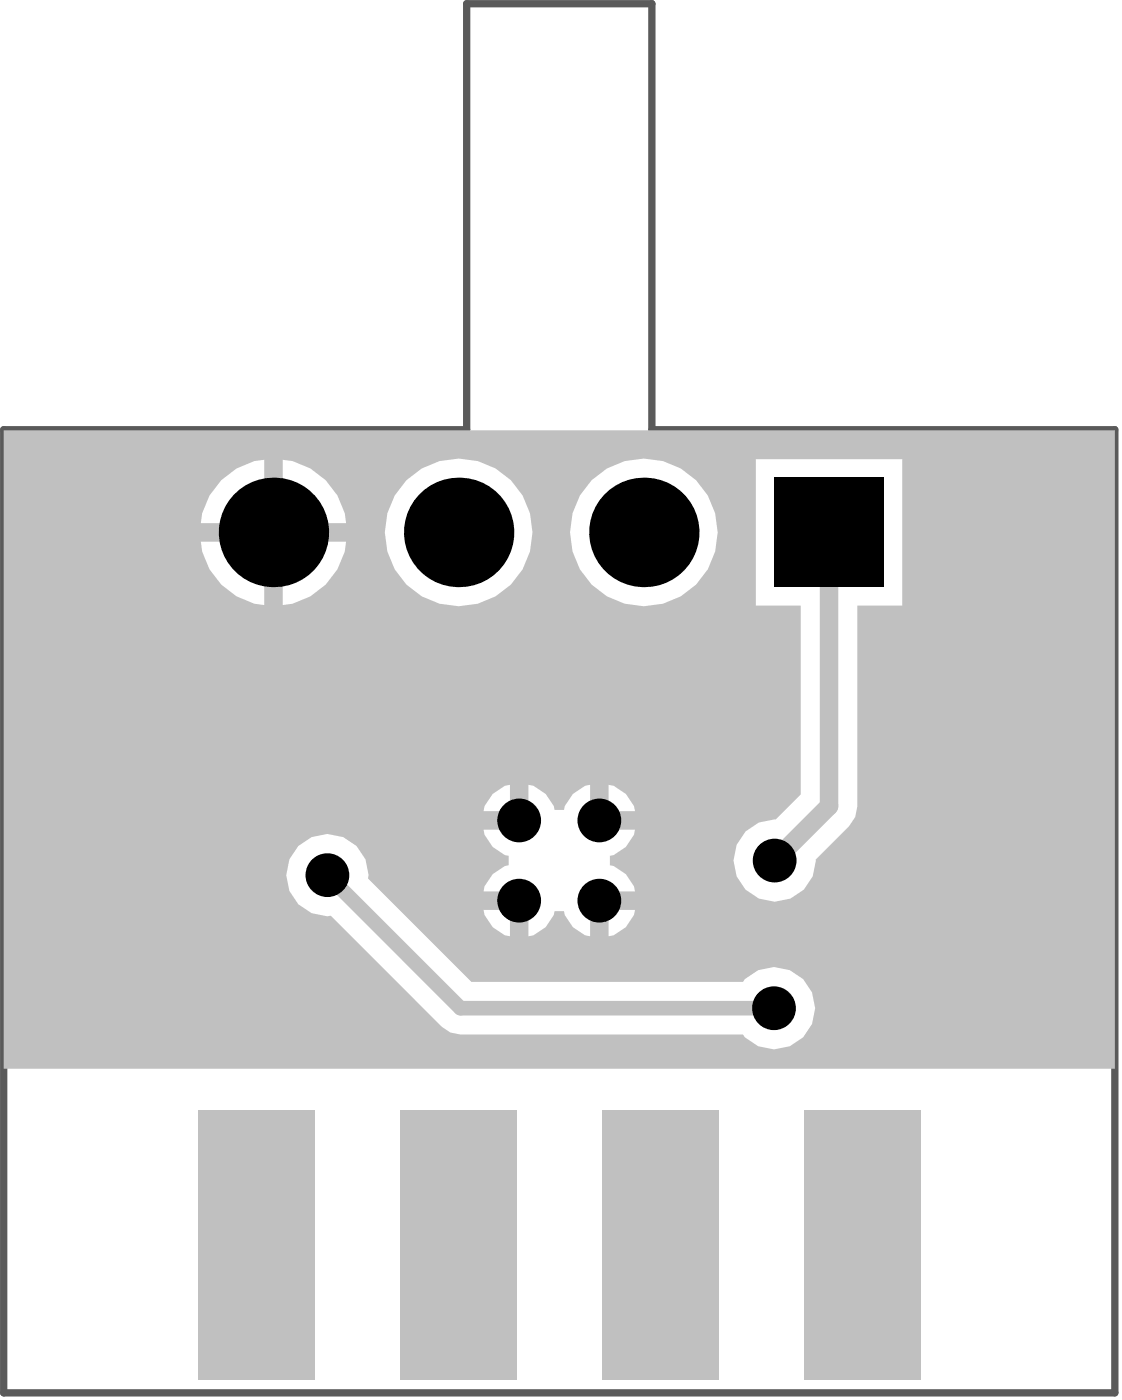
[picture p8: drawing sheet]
<svg xmlns="http://www.w3.org/2000/svg" width="51mm" height="64mm" viewBox="0 0 51 64" stroke-linecap="round" stroke-linejoin="round" font-family="sans-serif">
<path d="M.2 19.6h21.1v-19.4h8.4v19.4h21.1v43.9h-50.6z" fill="none" stroke="#5a5a5a" stroke-width=".33"/>
<path d="M.2 19.6v29.1h50.6v-29.1zM10.1 21.9l.7-.5 .8-.4h.4v2.9h-2.8v-.5l.4-.8zM12.9 21a3.2 3.2 0 0 1 2.9 2.9h-2.9zM9.2 24.7h2.8v2.9a3.2 3.2 0 0 1-2.8-2.9zM12.9 24.7h2.9a3.2 3.2 0 0 1-2.9 2.9zM17.5 24.3a3.4 3.4 0 0 1 6.8 0 3.4 3.4 0 0 1-6.8 0zM26 24.3a3.4 3.4 0 0 1 6.7 0 3.4 3.4 0 0 1-6.7 0zM24.1 35.8a1.52 1.52 0 0 1 1.2 1.1h.4a1.52 1.52 0 0 1 1.2-1.1v1.6h.4v.4h1.7a1.52 1.52 0 0 1-1.2 1.2v.5a1.52 1.52 0 0 1 1.2 1.2h-1.7v.4h-.4v1.6a1.52 1.52 0 0 1-1.2-1.1h-.4a1.52 1.52 0 0 1-1.2 1.1v-1.6h-.4v-.4h-1.7a1.52 1.52 0 0 1 1.2-1.2v-.5a1.52 1.52 0 0 1-1.2-1.2h1.7v-.4h.4zM22.5 36.2l.5-.4h.2v1.2h-1.2l.1-.2zM27.7 35.8a1.51 1.51 0 0 1 1.3 1.2h-1.3zM34.5 20.9h6.6v6.7h-2v9.2l-.1 .5-.3 .4-1.5 1.5a1.87 1.87 0 0 1-1.9 1.9 1.87 1.87 0 0 1-1.9-1.9 1.87 1.87 0 0 1 2-1.8l1.1-1.2v-8.6h-2zM13.6 38.6a1.86 1.86 0 0 1 2.1-.4 1.86 1.86 0 0 1 1.1 1.9l4.7 4.7h12.4a1.86 1.86 0 0 1 2.7-.2 1.86 1.86 0 0 1 0 2.7 1.86 1.86 0 0 1-2.7-.1h-12.9l-.5-.1-.4-.3-5-5a1.86 1.86 0 0 1-1.9-1.1 1.86 1.86 0 0 1 .4-2.1zM22 41.5h1.2v1.2a1.51 1.51 0 0 1-1.2-1.2zM27.7 41.5h1.3a1.51 1.51 0 0 1-1.3 1.2z" fill="#c0c0c0"/>
<path d="M37.8 24.3v12.5l-2.5 2.4" fill="none" stroke="#c0c0c0" stroke-width=".85"/>
<path d="M14.9 39.9l6.1 6.1h14.3" fill="none" stroke="#c0c0c0" stroke-width=".67"/>
<g fill="#000">
<circle cx="12.5" cy="24.3" r="2.5"/>
<circle cx="14.9" cy="39.9" r="1"/>
<circle cx="20.9" cy="24.3" r="2.5"/>
<circle cx="23.7" cy="37.4" r="1"/>
<circle cx="27.3" cy="37.4" r="1"/>
<circle cx="29.4" cy="24.3" r="2.5"/>
<circle cx="35.3" cy="39.2" r="1"/>
<circle cx="23.7" cy="41.1" r="1"/>
<circle cx="27.3" cy="41.1" r="1"/>
<circle cx="35.3" cy="46" r="1"/>
</g>
<path d="M35.3 21.8h5v5h-5z" fill-rule="evenodd" fill="#000"/>
<g fill="#c0c0c0">
<path d="M18.2 50.6h5.4v12.3h-5.4z" fill-rule="evenodd"/>
<path d="M27.4 50.6h5.4v12.3h-5.4z" fill-rule="evenodd"/>
<path d="M9 50.6h5.3v12.3h-5.3z" fill-rule="evenodd"/>
<path d="M36.6 50.6h5.4v12.3h-5.4z" fill-rule="evenodd"/>
</g>
</svg>
